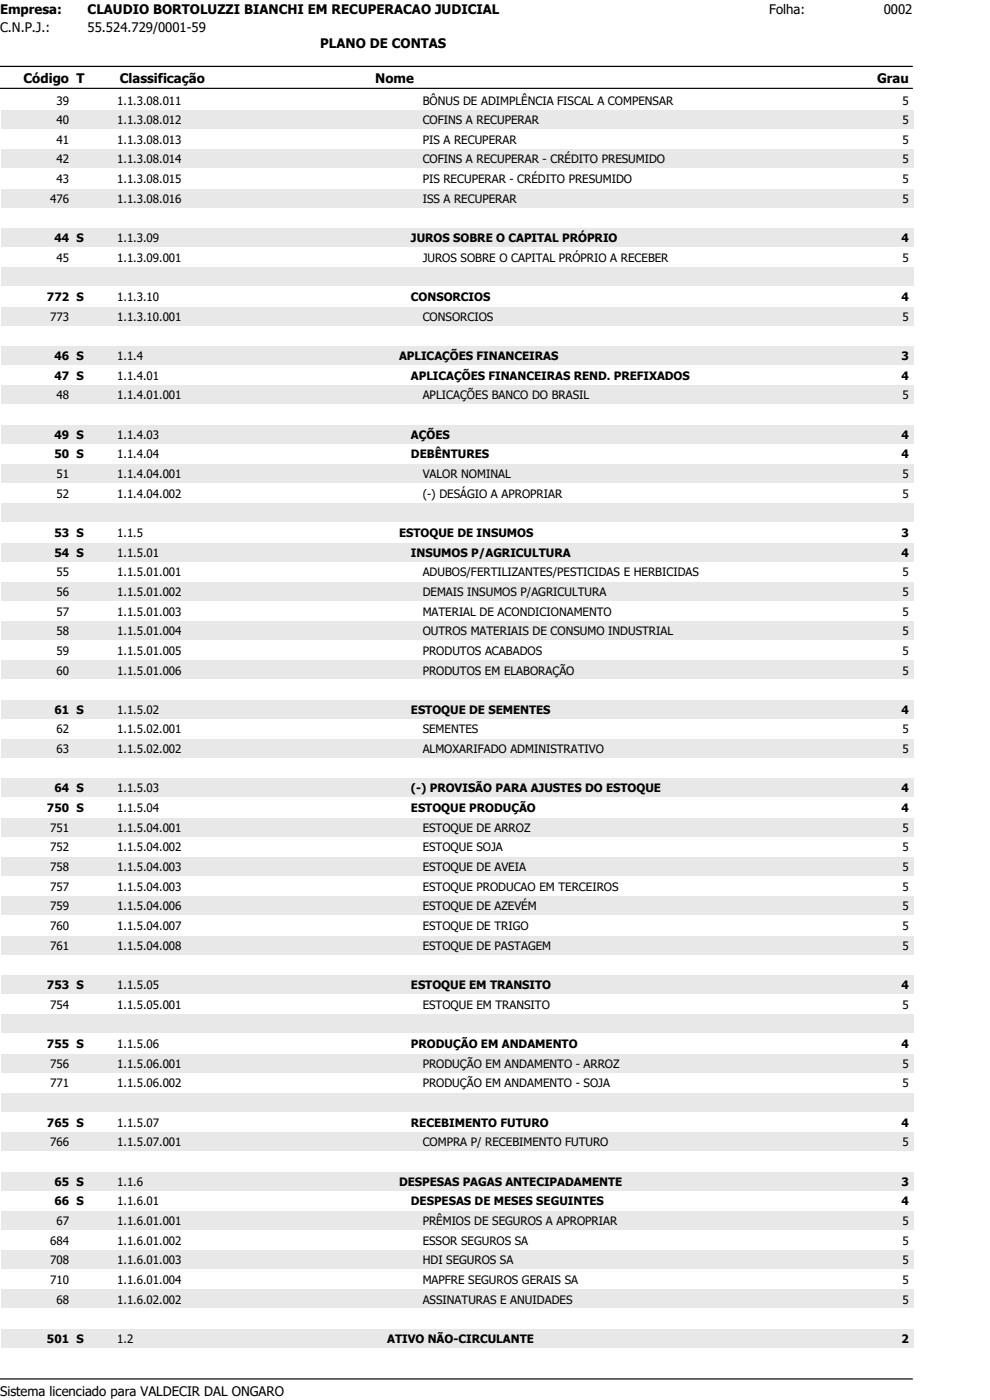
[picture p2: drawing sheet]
<svg xmlns="http://www.w3.org/2000/svg" width="210mm" height="297mm" viewBox="0 0 210 297" stroke-linecap="round" stroke-linejoin="round" font-family="sans-serif">
<defs><g id="words">
<g font-size="2.8">
<text x="0" y="2.9">Empresa:</text>
<text x="18.6" y="2.9">CLAUDIO BORTOLUZZI BIANCHI EM RECUPERACAO JUDICIAL</text>
<text x="163.2" y="2.9">Folha:</text>
<text x="187.5" y="2.9">0002</text>
<text x="0" y="6.8">C.N.P.J.:</text>
<text x="18.6" y="6.8">55.524.729/0001-59</text>
<text x="67.9" y="10.2">PLANO DE CONTAS</text>
<text x="5" y="17.5">Código T</text>
<text x="25.4" y="17.5">Classificação</text>
<text x="79.6" y="17.5">Nome</text>
<text x="186" y="17.5">Grau</text>
<text x="0" y="296.1">Sistema licenciado para VALDECIR DAL ONGARO</text>
</g>
<g font-size="2.5">
<text x="12" y="22.2">39</text>
<text x="24.9" y="22.2">1.1.3.08.011</text>
<text x="89.7" y="22.2">BÔNUS DE ADIMPLÊNCIA FISCAL A COMPENSAR</text>
<text x="191.5" y="22.2">5</text>
<text x="12" y="26.3">40</text>
<text x="24.9" y="26.3">1.1.3.08.012</text>
<text x="89.7" y="26.3">COFINS A RECUPERAR</text>
<text x="191.5" y="26.3">5</text>
<text x="12" y="30.5">41</text>
<text x="12" y="34.7">42</text>
<text x="24.9" y="30.5">1.1.3.08.013</text>
<text x="24.9" y="34.7">1.1.3.08.014</text>
<text x="89.7" y="30.5">PIS A RECUPERAR</text>
<text x="89.7" y="34.7">COFINS A RECUPERAR - CRÉDITO PRESUMIDO</text>
<text x="191.5" y="30.5">5</text>
<text x="191.5" y="34.7">5</text>
<text x="12" y="38.8">43</text>
<text x="24.9" y="38.8">1.1.3.08.015</text>
<text x="89.7" y="38.8">PIS RECUPERAR - CRÉDITO PRESUMIDO</text>
<text x="191.5" y="38.8">5</text>
<text x="10.7" y="43">476</text>
<text x="24.9" y="43">1.1.3.08.016</text>
<text x="89.7" y="43">ISS A RECUPERAR</text>
<text x="191.5" y="43">5</text>
<text x="11.5" y="51.4">44 S</text>
<text x="24.9" y="51.4">1.1.3.09</text>
<text x="87.2" y="51.4">JUROS SOBRE O CAPITAL PRÓPRIO</text>
<text x="191.2" y="51.4">4</text>
<text x="12" y="55.5">45</text>
<text x="24.9" y="55.5">1.1.3.09.001</text>
<text x="89.7" y="55.5">JUROS SOBRE O CAPITAL PRÓPRIO A RECEBER</text>
<text x="191.5" y="55.5">5</text>
<text x="10" y="63.9">772 S</text>
<text x="24.9" y="63.9">1.1.3.10</text>
<text x="87.2" y="63.9">CONSORCIOS</text>
<text x="191.2" y="63.9">4</text>
<text x="10.7" y="68">773</text>
<text x="24.9" y="68">1.1.3.10.001</text>
<text x="89.7" y="68">CONSORCIOS</text>
<text x="191.5" y="68">5</text>
<text x="11.5" y="76.4">46 S</text>
<text x="24.9" y="76.4">1.1.4</text>
<text x="84.6" y="76.4">APLICAÇÕES FINANCEIRAS</text>
<text x="191.2" y="76.4">3</text>
<text x="11.5" y="80.5">47 S</text>
<text x="24.9" y="80.5">1.1.4.01</text>
<text x="87.2" y="80.5">APLICAÇÕES FINANCEIRAS REND. PREFIXADOS</text>
<text x="191.2" y="80.5">4</text>
<text x="12" y="84.7">48</text>
<text x="24.9" y="84.7">1.1.4.01.001</text>
<text x="89.7" y="84.7">APLICAÇÕES BANCO DO BRASIL</text>
<text x="191.5" y="84.7">5</text>
<text x="11.5" y="93.1">49 S</text>
<text x="24.9" y="93.1">1.1.4.03</text>
<text x="87.2" y="93.1">AÇÕES</text>
<text x="191.2" y="93.1">4</text>
<text x="11.5" y="97.2">50 S</text>
<text x="12" y="101.4">51</text>
<text x="24.9" y="97.2">1.1.4.04</text>
<text x="24.9" y="101.4">1.1.4.04.001</text>
<text x="87.2" y="97.2">DEBÊNTURES</text>
<text x="89.7" y="101.4">VALOR NOMINAL</text>
<text x="191.2" y="97.2">4</text>
<text x="191.5" y="101.4">5</text>
<text x="12" y="105.6">52</text>
<text x="24.9" y="105.6">1.1.4.04.002</text>
<text x="89.7" y="105.6">(-) DESÁGIO A APROPRIAR</text>
<text x="191.5" y="105.6">5</text>
<text x="11.5" y="113.9">53 S</text>
<text x="24.9" y="113.9">1.1.5</text>
<text x="84.6" y="113.9">ESTOQUE DE INSUMOS</text>
<text x="191.2" y="113.9">3</text>
<text x="11.5" y="118.1">54 S</text>
<text x="24.9" y="118.1">1.1.5.01</text>
<text x="87.2" y="118.1">INSUMOS P/AGRICULTURA</text>
<text x="191.2" y="118.1">4</text>
<text x="12" y="122.2">55</text>
<text x="24.9" y="122.2">1.1.5.01.001</text>
<text x="89.7" y="122.2">ADUBOS/FERTILIZANTES/PESTICIDAS E HERBICIDAS</text>
<text x="191.5" y="122.2">5</text>
<text x="12" y="126.4">56</text>
<text x="12" y="130.6">57</text>
<text x="24.9" y="126.4">1.1.5.01.002</text>
<text x="24.9" y="130.6">1.1.5.01.003</text>
<text x="89.7" y="126.4">DEMAIS INSUMOS P/AGRICULTURA</text>
<text x="89.7" y="130.6">MATERIAL DE ACONDICIONAMENTO</text>
<text x="191.5" y="126.4">5</text>
<text x="191.5" y="130.6">5</text>
<text x="12" y="134.8">58</text>
<text x="24.9" y="134.8">1.1.5.01.004</text>
<text x="89.7" y="134.8">OUTROS MATERIAIS DE CONSUMO INDUSTRIAL</text>
<text x="191.5" y="134.8">5</text>
<text x="12" y="138.9">59</text>
<text x="12" y="143.1">60</text>
<text x="24.9" y="138.9">1.1.5.01.005</text>
<text x="24.9" y="143.1">1.1.5.01.006</text>
<text x="89.7" y="138.9">PRODUTOS ACABADOS</text>
<text x="89.7" y="143.1">PRODUTOS EM ELABORAÇÃO</text>
<text x="191.5" y="138.9">5</text>
<text x="191.5" y="143.1">5</text>
<text x="11.5" y="151.4">61 S</text>
<text x="12" y="155.6">62</text>
<text x="24.9" y="151.4">1.1.5.02</text>
<text x="24.9" y="155.6">1.1.5.02.001</text>
<text x="87.2" y="151.4">ESTOQUE DE SEMENTES</text>
<text x="89.7" y="155.6">SEMENTES</text>
<text x="191.2" y="151.4">4</text>
<text x="191.5" y="155.6">5</text>
<text x="12" y="159.8">63</text>
<text x="24.9" y="159.8">1.1.5.02.002</text>
<text x="89.7" y="159.8">ALMOXARIFADO ADMINISTRATIVO</text>
<text x="191.5" y="159.8">5</text>
<text x="10" y="172.3">750 S</text>
<text x="11.5" y="168.1">64 S</text>
<text x="24.9" y="168.1">1.1.5.03</text>
<text x="24.9" y="172.3">1.1.5.04</text>
<text x="87.2" y="168.1">(-) PROVISÃO PARA AJUSTES DO ESTOQUE</text>
<text x="87.2" y="172.3">ESTOQUE PRODUÇÃO</text>
<text x="191.2" y="168.1">4</text>
<text x="191.2" y="172.3">4</text>
<text x="10.7" y="176.5">751</text>
<text x="24.9" y="176.5">1.1.5.04.001</text>
<text x="89.7" y="176.5">ESTOQUE DE ARROZ</text>
<text x="191.5" y="176.5">5</text>
<text x="10.7" y="180.6">752</text>
<text x="10.7" y="184.8">758</text>
<text x="24.9" y="180.6">1.1.5.04.002</text>
<text x="24.9" y="184.8">1.1.5.04.003</text>
<text x="89.7" y="180.6">ESTOQUE SOJA</text>
<text x="89.7" y="184.8">ESTOQUE DE AVEIA</text>
<text x="191.5" y="180.6">5</text>
<text x="191.5" y="184.8">5</text>
<text x="10.7" y="189">757</text>
<text x="24.9" y="189">1.1.5.04.003</text>
<text x="89.7" y="189">ESTOQUE PRODUCAO EM TERCEIROS</text>
<text x="191.5" y="189">5</text>
<text x="10.7" y="193.1">759</text>
<text x="10.7" y="197.3">760</text>
<text x="24.9" y="193.1">1.1.5.04.006</text>
<text x="24.9" y="197.3">1.1.5.04.007</text>
<text x="89.7" y="193.1">ESTOQUE DE AZEVÉM</text>
<text x="89.7" y="197.3">ESTOQUE DE TRIGO</text>
<text x="191.5" y="193.1">5</text>
<text x="191.5" y="197.3">5</text>
<text x="10.7" y="201.5">761</text>
<text x="24.9" y="201.5">1.1.5.04.008</text>
<text x="89.7" y="201.5">ESTOQUE DE PASTAGEM</text>
<text x="191.5" y="201.5">5</text>
<text x="10" y="209.8">753 S</text>
<text x="24.9" y="209.8">1.1.5.05</text>
<text x="87.2" y="209.8">ESTOQUE EM TRANSITO</text>
<text x="191.2" y="209.8">4</text>
<text x="10.7" y="214">754</text>
<text x="24.9" y="214">1.1.5.05.001</text>
<text x="89.7" y="214">ESTOQUE EM TRANSITO</text>
<text x="191.5" y="214">5</text>
<text x="10" y="222.3">755 S</text>
<text x="10.7" y="226.5">756</text>
<text x="24.9" y="222.3">1.1.5.06</text>
<text x="24.9" y="226.5">1.1.5.06.001</text>
<text x="87.2" y="222.3">PRODUÇÃO EM ANDAMENTO</text>
<text x="89.7" y="226.5">PRODUÇÃO EM ANDAMENTO - ARROZ</text>
<text x="191.2" y="222.3">4</text>
<text x="191.5" y="226.5">5</text>
<text x="10.7" y="230.7">771</text>
<text x="24.9" y="230.7">1.1.5.06.002</text>
<text x="89.7" y="230.7">PRODUÇÃO EM ANDAMENTO - SOJA</text>
<text x="191.5" y="230.7">5</text>
<text x="10" y="239">765 S</text>
<text x="24.9" y="239">1.1.5.07</text>
<text x="87.2" y="239">RECEBIMENTO FUTURO</text>
<text x="191.2" y="239">4</text>
<text x="10.7" y="243.2">766</text>
<text x="24.9" y="243.2">1.1.5.07.001</text>
<text x="89.7" y="243.2">COMPRA P/ RECEBIMENTO FUTURO</text>
<text x="191.5" y="243.2">5</text>
<text x="11.5" y="251.5">65 S</text>
<text x="24.9" y="251.5">1.1.6</text>
<text x="84.6" y="251.5">DESPESAS PAGAS ANTECIPADAMENTE</text>
<text x="191.2" y="251.5">3</text>
<text x="11.5" y="255.7">66 S</text>
<text x="24.9" y="255.7">1.1.6.01</text>
<text x="87.2" y="255.7">DESPESAS DE MESES SEGUINTES</text>
<text x="191.2" y="255.7">4</text>
<text x="12" y="259.9">67</text>
<text x="24.9" y="259.9">1.1.6.01.001</text>
<text x="89.7" y="259.9">PRÊMIOS DE SEGUROS A APROPRIAR</text>
<text x="191.5" y="259.9">5</text>
<text x="10.7" y="264">684</text>
<text x="10.7" y="268.2">708</text>
<text x="24.9" y="264">1.1.6.01.002</text>
<text x="24.9" y="268.2">1.1.6.01.003</text>
<text x="89.7" y="264">ESSOR SEGUROS SA</text>
<text x="89.7" y="268.2">HDI SEGUROS SA</text>
<text x="191.5" y="264">5</text>
<text x="191.5" y="268.2">5</text>
<text x="10.7" y="272.4">710</text>
<text x="24.9" y="272.4">1.1.6.01.004</text>
<text x="89.7" y="272.4">MAPFRE SEGUROS GERAIS SA</text>
<text x="191.5" y="272.4">5</text>
<text x="12" y="276.5">68</text>
<text x="24.9" y="276.5">1.1.6.02.002</text>
<text x="89.7" y="276.5">ASSINATURAS E ANUIDADES</text>
<text x="191.5" y="276.5">5</text>
<text x="10" y="284.9">501 S</text>
<text x="24.9" y="284.9">1.2</text>
<text x="82.1" y="284.9">ATIVO NÃO-CIRCULANTE</text>
<text x="191.2" y="284.9">2</text>
</g>
</g></defs>
<path d="M0 18.7h193.5M0 14.1h193.5" fill="none" stroke="#000" stroke-width=".25"/>
<path d="M0 3.9h16v3.7h-16z" fill-rule="evenodd" fill="#fff"/>
<g fill="#e8e8e8">
<path d="M.3 23.4h193.5v3.9h-193.5z" fill-rule="evenodd"/>
<path d="M.3 31.8h193.5v3.9h-193.5z" fill-rule="evenodd"/>
<path d="M.3 40.1h193.5v3.9h-193.5z" fill-rule="evenodd"/>
<path d="M.3 48.4h193.5v4h-193.5z" fill-rule="evenodd"/>
<path d="M.3 56.8h193.5v3.9h-193.5z" fill-rule="evenodd"/>
<path d="M.3 65.1h193.5v3.9h-193.5z" fill-rule="evenodd"/>
<path d="M.3 73.5h193.5v3.9h-193.5z" fill-rule="evenodd"/>
<path d="M.3 81.8h193.5v3.9h-193.5z" fill-rule="evenodd"/>
<path d="M.3 90.1h193.5v4h-193.5z" fill-rule="evenodd"/>
<path d="M.3 98.5h193.5v3.9h-193.5z" fill-rule="evenodd"/>
<path d="M.3 106.8h193.5v3.9h-193.5z" fill-rule="evenodd"/>
<path d="M.3 115.2h193.5v3.9h-193.5z" fill-rule="evenodd"/>
<path d="M.3 123.5h193.5v3.9h-193.5z" fill-rule="evenodd"/>
<path d="M.3 131.8h193.5v4h-193.5z" fill-rule="evenodd"/>
<path d="M.3 140.2h193.5v3.9h-193.5z" fill-rule="evenodd"/>
<path d="M.3 148.5h193.5v3.9h-193.5z" fill-rule="evenodd"/>
<path d="M.3 156.9h193.5v3.9h-193.5z" fill-rule="evenodd"/>
<path d="M.3 165.2h193.5v3.9h-193.5z" fill-rule="evenodd"/>
<path d="M.3 173.5h193.5v3.9h-193.5z" fill-rule="evenodd"/>
<path d="M.3 181.9h193.5v3.9h-193.5z" fill-rule="evenodd"/>
<path d="M.3 190.2h193.5v3.9h-193.5z" fill-rule="evenodd"/>
<path d="M.3 198.6h193.5v3.9h-193.5z" fill-rule="evenodd"/>
<path d="M.3 206.9h193.5v3.9h-193.5z" fill-rule="evenodd"/>
<path d="M.3 215.2h193.5v3.9h-193.5z" fill-rule="evenodd"/>
<path d="M.3 223.6h193.5v3.9h-193.5z" fill-rule="evenodd"/>
<path d="M.3 231.9h193.5v3.9h-193.5z" fill-rule="evenodd"/>
<path d="M.3 240.3h193.5v3.9h-193.5z" fill-rule="evenodd"/>
<path d="M.3 248.6h193.5v3.9h-193.5z" fill-rule="evenodd"/>
<path d="M.3 256.9h193.5v3.9h-193.5z" fill-rule="evenodd"/>
<path d="M.3 265.3h193.5v3.9h-193.5z" fill-rule="evenodd"/>
<path d="M.3 273.6h193.5v3.9h-193.5z" fill-rule="evenodd"/>
<path d="M.3 281.9h193.5v4h-193.5z" fill-rule="evenodd"/>
</g>
<path d="M0 292.5h193.5" fill="none" stroke="#000" stroke-width=".25"/>
<use href="#words"/>
</svg>
